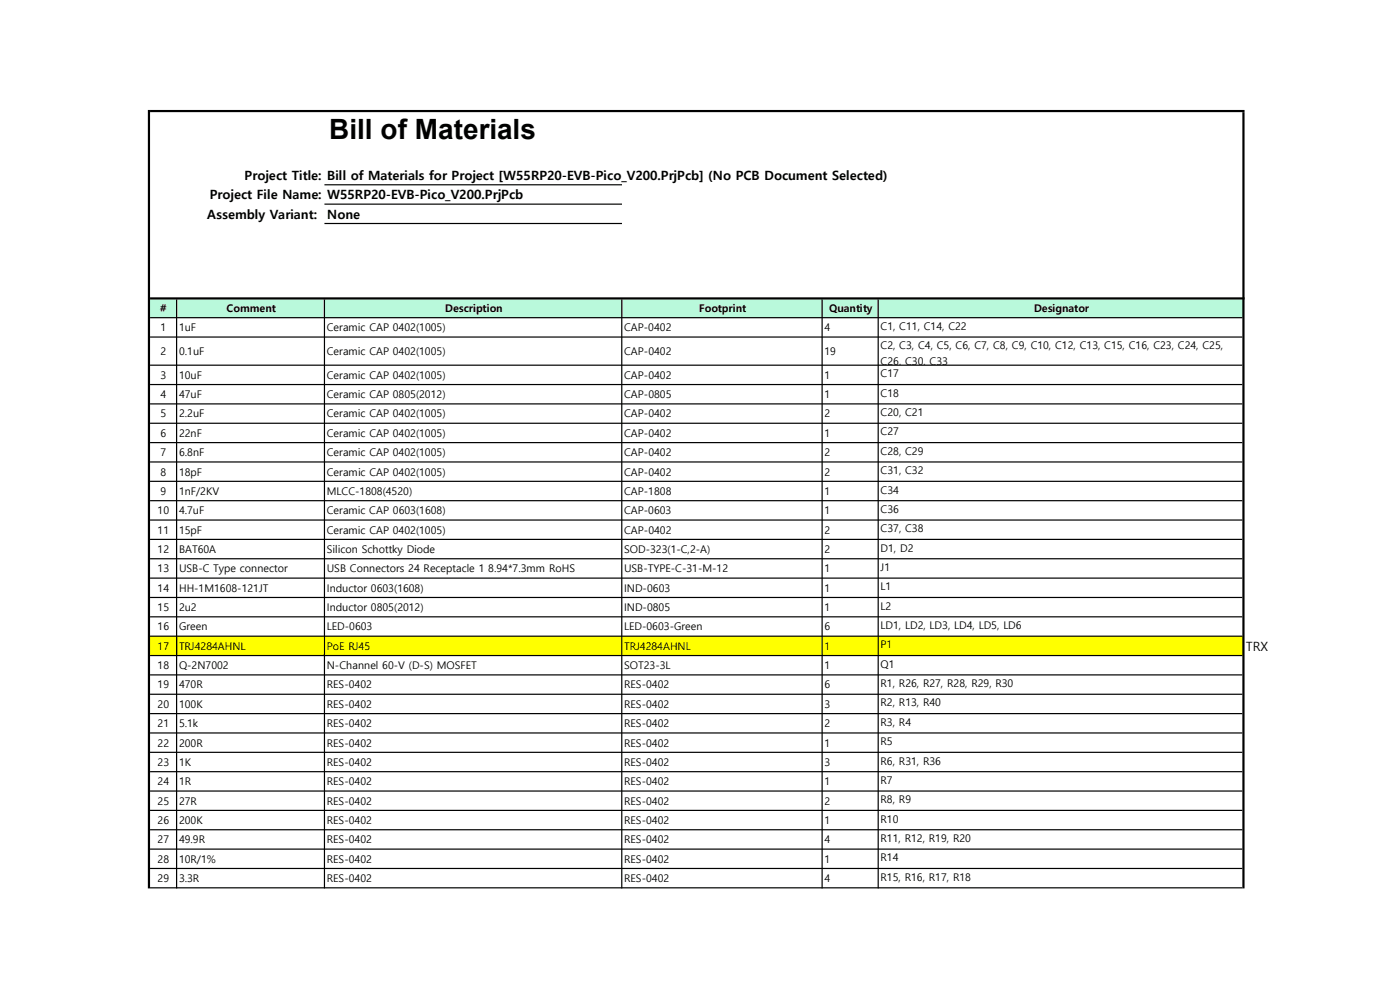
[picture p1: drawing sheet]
<svg xmlns="http://www.w3.org/2000/svg" width="297mm" height="210mm" viewBox="0 0 297 210" stroke-linecap="round" stroke-linejoin="round" font-family="sans-serif">
<defs><g id="words">
<text font-size="5.9" x="69.8" y="29.4">Bill of Materials</text>
<g font-size="2.7">
<text x="51.9" y="38.1">Project Title: Bill of Materials for Project [W55RP20-EVB-Pico_V200.PrjPcb] (No PCB Document Selected)</text>
<text x="43.9" y="46.4">Assembly Variant:</text>
<text x="44.5" y="42.2">Project File Name: W55RP20-EVB-Pico_V200.PrjPcb</text>
<text x="69.4" y="46.4">None</text>
<text x="264.3" y="138">TRX</text>
</g>
<g font-size="2.2">
<text x="34" y="66.2">#</text>
<text x="34.1" y="70.3">1</text>
<text x="38" y="70.3">1uF</text>
<text x="48.1" y="66.2">Comment</text>
<text x="69.3" y="70.3">Ceramic CAP 0402(1005)</text>
<text x="94.4" y="66.2">Description</text>
<text x="132.4" y="70.3">CAP-0402</text>
<text x="148.3" y="66.2">Footprint</text>
<text x="174.9" y="70.3">4</text>
<text x="175.9" y="66.2">Quantity</text>
<text x="186.8" y="70">C1, C11, C14, C22</text>
<text x="219.4" y="66.2">Designator</text>
<text x="34.1" y="75.3">2</text>
<text x="38" y="75.3">0.1uF</text>
<text x="69.3" y="75.3">Ceramic CAP 0402(1005)</text>
<text x="132.4" y="75.3">CAP-0402</text>
<text x="174.9" y="75.3">19</text>
<text x="186.8" y="74.1">C2, C3, C4, C5, C6, C7, C8, C9, C10, C12, C13, C15, C16, C23, C24, C25,</text>
<text x="186.8" y="77.5">C26, C30, C33</text>
<text x="34.1" y="80.3">3</text>
<text x="38" y="80.3">10uF</text>
<text x="69.3" y="80.3">Ceramic CAP 0402(1005)</text>
<text x="132.4" y="80.3">CAP-0402</text>
<text x="174.9" y="80.3">1</text>
<text x="186.8" y="80.1">C17</text>
<text x="34.1" y="84.5">4</text>
<text x="34.1" y="88.6">5</text>
<text x="38" y="84.5">47uF</text>
<text x="38" y="88.6">2.2uF</text>
<text x="69.3" y="84.5">Ceramic CAP 0805(2012)</text>
<text x="69.3" y="88.6">Ceramic CAP 0402(1005)</text>
<text x="132.4" y="84.5">CAP-0805</text>
<text x="132.4" y="88.6">CAP-0402</text>
<text x="174.9" y="84.5">1</text>
<text x="174.9" y="88.6">2</text>
<text x="186.8" y="84.2">C18</text>
<text x="186.8" y="88.3">C20, C21</text>
<text x="34.1" y="92.7">6</text>
<text x="38" y="92.7">22nF</text>
<text x="69.3" y="92.7">Ceramic CAP 0402(1005)</text>
<text x="132.4" y="92.7">CAP-0402</text>
<text x="174.9" y="92.7">1</text>
<text x="186.8" y="92.4">C27</text>
<text x="34.1" y="96.8">7</text>
<text x="34.1" y="100.9">8</text>
<text x="38" y="96.8">6.8nF</text>
<text x="38" y="100.9">18pF</text>
<text x="69.3" y="96.8">Ceramic CAP 0402(1005)</text>
<text x="69.4" y="100.9">Ceramic CAP 0402(1005)</text>
<text x="132.4" y="96.8">CAP-0402</text>
<text x="132.4" y="100.9">CAP-0402</text>
<text x="174.9" y="96.8">2</text>
<text x="174.9" y="100.9">2</text>
<text x="186.8" y="96.5">C28, C29</text>
<text x="186.8" y="100.6">C31, C32</text>
<text x="34.1" y="105">9</text>
<text x="38" y="105">1nF/2KV</text>
<text x="69.3" y="105">MLCC-1808(4520)</text>
<text x="132.4" y="105">CAP-1808</text>
<text x="174.9" y="105">1</text>
<text x="186.8" y="104.7">C34</text>
<text x="33.4" y="109.1">10</text>
<text x="33.4" y="113.2">11</text>
<text x="38" y="109.1">4.7uF</text>
<text x="38" y="113.2">15pF</text>
<text x="69.3" y="109.1">Ceramic CAP 0603(1608)</text>
<text x="69.3" y="113.2">Ceramic CAP 0402(1005)</text>
<text x="132.4" y="113.2">CAP-0402</text>
<text x="132.4" y="109.1">CAP-0603</text>
<text x="174.9" y="109.1">1</text>
<text x="174.9" y="113.2">2</text>
<text x="186.8" y="108.8">C36</text>
<text x="186.8" y="112.9">C37, C38</text>
<text x="33.4" y="117.3">12</text>
<text x="38" y="117.3">BAT60A</text>
<text x="69.3" y="117.3">Silicon Schottky Diode</text>
<text x="132.4" y="117.3">SOD-323(1-C,2-A)</text>
<text x="174.9" y="117.3">2</text>
<text x="186.8" y="117">D1, D2</text>
<text x="33.4" y="121.4">13</text>
<text x="33.4" y="125.5">14</text>
<text x="38" y="121.4">USB-C Type connector</text>
<text x="38" y="125.5">HH-1M1608-121JT</text>
<text x="69.3" y="125.5">Inductor 0603(1608)</text>
<text x="69.4" y="121.4">USB Connectors 24 Receptacle 1 8.94*7.3mm RoHS</text>
<text x="132.4" y="121.4">USB-TYPE-C-31-M-12</text>
<text x="132.4" y="125.5">IND-0603</text>
<text x="174.9" y="121.4">1</text>
<text x="174.9" y="125.5">1</text>
<text x="186.8" y="121.1">J1</text>
<text x="186.8" y="125.2">L1</text>
<text x="33.4" y="129.6">15</text>
<text x="38" y="129.6">2u2</text>
<text x="69.3" y="129.6">Inductor 0805(2012)</text>
<text x="132.4" y="129.6">IND-0805</text>
<text x="174.9" y="129.6">1</text>
<text x="186.8" y="129.3">L2</text>
<text x="33.4" y="133.7">16</text>
<text x="33.4" y="137.8">17</text>
<text x="38" y="133.7">Green</text>
<text x="38" y="137.8">TRJ4284AHNL</text>
<text x="69.3" y="133.7">LED-0603</text>
<text x="69.3" y="137.8">PoE RJ45</text>
<text x="132.4" y="137.8">TRJ4284AHNL</text>
<text x="132.4" y="133.7">LED-0603-Green</text>
<text x="174.9" y="137.8">1</text>
<text x="174.9" y="133.7">6</text>
<text x="186.8" y="133.4">LD1, LD2, LD3, LD4, LD5, LD6</text>
<text x="186.8" y="137.5">P1</text>
<text x="33.4" y="141.9">18</text>
<text x="38" y="141.9">Q-2N7002</text>
<text x="69.3" y="141.9">N-Channel 60-V (D-S) MOSFET</text>
<text x="132.4" y="141.9">SOT23-3L</text>
<text x="174.9" y="141.9">1</text>
<text x="186.8" y="141.6">Q1</text>
<text x="33.4" y="146">19</text>
<text x="38" y="146">470R</text>
<text x="69.3" y="146">RES-0402</text>
<text x="132.4" y="146">RES-0402</text>
<text x="174.9" y="146">6</text>
<text x="186.8" y="145.8">R1, R26, R27, R28, R29, R30</text>
<text x="186.8" y="149.9">R2, R13, R40</text>
<text x="33.4" y="150.2">20</text>
<text x="33.4" y="154.3">21</text>
<text x="38" y="150.2">100K</text>
<text x="38" y="154.3">5.1k</text>
<text x="69.3" y="154.3">RES-0402</text>
<text x="69.3" y="150.2">RES-0402</text>
<text x="132.4" y="154.3">RES-0402</text>
<text x="132.4" y="150.2">RES-0402</text>
<text x="174.9" y="150.2">3</text>
<text x="174.9" y="154.3">2</text>
<text x="186.8" y="154">R3, R4</text>
<text x="33.4" y="158.4">22</text>
<text x="38" y="158.4">200R</text>
<text x="69.3" y="158.4">RES-0402</text>
<text x="132.4" y="158.4">RES-0402</text>
<text x="174.9" y="158.4">1</text>
<text x="186.8" y="158.1">R5</text>
<text x="33.4" y="162.5">23</text>
<text x="33.4" y="166.6">24</text>
<text x="38" y="162.5">1K</text>
<text x="38" y="166.6">1R</text>
<text x="69.3" y="162.5">RES-0402</text>
<text x="69.3" y="166.6">RES-0402</text>
<text x="132.4" y="162.5">RES-0402</text>
<text x="132.4" y="166.6">RES-0402</text>
<text x="174.9" y="162.5">3</text>
<text x="174.9" y="166.6">1</text>
<text x="186.8" y="162.2">R6, R31, R36</text>
<text x="186.8" y="166.3">R7</text>
<text x="33.4" y="170.7">25</text>
<text x="38" y="170.7">27R</text>
<text x="69.3" y="170.7">RES-0402</text>
<text x="132.4" y="170.7">RES-0402</text>
<text x="174.9" y="170.7">2</text>
<text x="186.8" y="170.4">R8, R9</text>
<text x="33.4" y="174.8">26</text>
<text x="33.4" y="178.9">27</text>
<text x="38" y="174.8">200K</text>
<text x="38" y="178.9">49.9R</text>
<text x="69.3" y="174.8">RES-0402</text>
<text x="69.3" y="178.9">RES-0402</text>
<text x="132.4" y="174.8">RES-0402</text>
<text x="132.4" y="178.9">RES-0402</text>
<text x="174.9" y="174.8">1</text>
<text x="174.9" y="178.9">4</text>
<text x="186.8" y="174.5">R10</text>
<text x="186.8" y="178.6">R11, R12, R19, R20</text>
<text x="33.4" y="183">28</text>
<text x="38" y="183">10R/1%</text>
<text x="69.3" y="183">RES-0402</text>
<text x="132.4" y="183">RES-0402</text>
<text x="174.9" y="183">1</text>
<text x="186.8" y="182.7">R14</text>
<text x="33.4" y="187.1">29</text>
<text x="38" y="187.1">3.3R</text>
<text x="69.3" y="187.1">RES-0402</text>
<text x="132.4" y="187.1">RES-0402</text>
<text x="174.9" y="187.1">4</text>
<text x="186.8" y="186.8">R15, R16, R17, R18</text>
</g>
</g></defs>
<path d="M31.6 63.3h232.2v4.1h-232.2z" fill="#b9f9db"/>
<path d="M31.6 135h232.2v4.1h-232.2z" fill="#ff0"/>
<g fill="#000">
<path d="M31.4 23.3h.4v165.2h-.4zM263.6 23.8h.4v164.7h-.4zM37.3 63.5h.3v125h-.3zM68.7 63.5h.3v125h-.3zM131.8 63.5h.2v125h-.2zM174.3 63.5h.2v125h-.2zM186.2 63.5h.2v125h-.2z" fill-rule="evenodd"/>
<path d="M31.8 23.3h232.2v.5h-232.2zM68.8 39.1h63.2v.2h-63.2zM68.8 43.2h63.2v.2h-63.2zM68.8 47.3h63.2v.2h-63.2zM31.8 63.1h232.2v.4h-232.2zM31.8 67.3h231.8v.2h-231.8zM31.8 71.4h231.8v.2h-231.8zM31.8 77.3h231.8v.3h-231.8zM31.8 81.4h231.8v.3h-231.8zM31.8 85.6h231.8v.2h-231.8zM31.8 89.7h231.8v.2h-231.8zM31.8 93.8h231.8v.2h-231.8zM31.8 97.9h231.8v.2h-231.8zM31.8 102h231.8v.2h-231.8zM31.8 106.1h231.8v.2h-231.8zM31.8 110.2h231.8v.2h-231.8zM31.8 114.3h231.8v.3h-231.8zM31.8 118.4h231.8v.3h-231.8zM31.8 122.5h231.8v.3h-231.8zM31.8 126.6h231.8v.3h-231.8zM31.8 130.7h231.8v.3h-231.8zM31.8 134.8h231.8v.3h-231.8zM31.8 138.9h231.8v.3h-231.8zM31.8 143h231.8v.3h-231.8zM31.8 147.2h231.8v.2h-231.8zM31.8 151.3h231.8v.2h-231.8zM31.8 155.4h231.8v.2h-231.8zM31.8 159.5h231.8v.2h-231.8zM31.8 163.6h231.8v.2h-231.8zM31.8 167.7h231.8v.2h-231.8zM31.8 171.8h231.8v.2h-231.8zM31.8 175.9h231.8v.2h-231.8zM31.8 180h231.8v.3h-231.8zM31.8 184.1h231.8v.3h-231.8zM31.8 188.2h231.8v.3h-231.8z" fill-rule="evenodd"/>
</g>
<use href="#words"/>
</svg>
